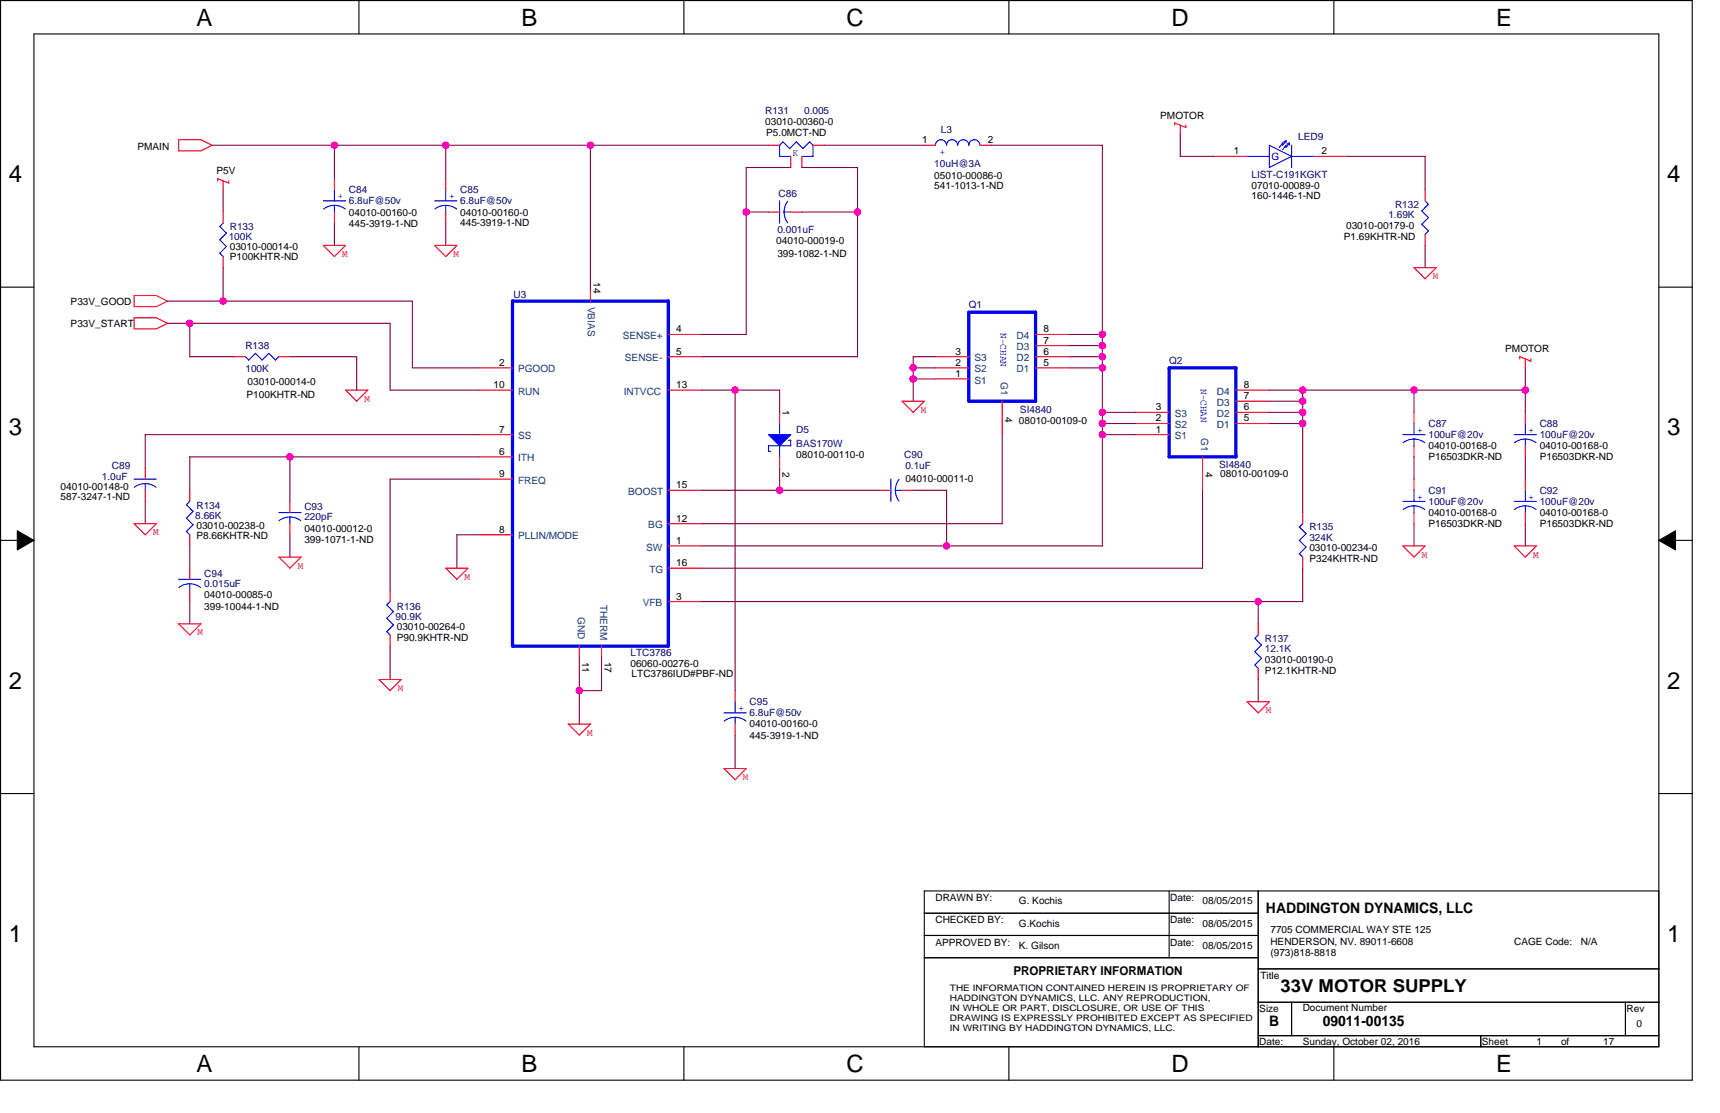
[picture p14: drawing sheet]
<svg xmlns="http://www.w3.org/2000/svg" width="432mm" height="279mm" viewBox="0 0 432 279" stroke-linecap="round" stroke-linejoin="round" font-family="sans-serif">
<defs><g id="words">
<g font-size="6">
<text x="49.3" y="6.4">A</text>
<text x="130.9" y="6.4">B</text>
<text x="212.5" y="6.4">C</text>
<text x="294.1" y="6.4">D</text>
<text x="375.6" y="6.4">E</text>
<text x="2.2" y="45.7">4</text>
<text x="418.5" y="45.7">4</text>
<text x="2.2" y="109.3">3</text>
<text x="418.5" y="109.3">3</text>
<text x="2.2" y="172.9">2</text>
<text x="418.5" y="172.9">2</text>
<text x="2.2" y="236.4">1</text>
<text x="418.5" y="236.4">1</text>
<text x="49.3" y="269">A</text>
<text x="130.9" y="269">B</text>
<text x="212.5" y="269">C</text>
<text x="294.1" y="269">D</text>
<text x="375.6" y="269">E</text>
</g>
<text font-size="4.5" x="321.5" y="248.9">33V MOTOR SUPPLY</text>
<g font-size="3.6">
<text x="317.8" y="229.2">HADDINGTON DYNAMICS, LLC</text>
<text x="318.7" y="257.7">B</text>
<text x="332.1" y="257.7">09011-00135</text>
</g>
<text font-size="3.1" x="254.4" y="244.9">PROPRIETARY INFORMATION</text>
<g font-size="2.5" fill="#000080">
<text x="192.1" y="28.7">R131</text>
<text x="201.9" y="28.7">0.005</text>
<text x="236.2" y="33.4">L3</text>
<text x="325.9" y="35.1">LED9</text>
<text x="234.6" y="41.8">10uH@3A</text>
<text x="314.2" y="44.6">LIST-C191KGKT</text>
<text x="87.6" y="48.5">C84</text>
<text x="87.6" y="51.3">6.8uF@50v</text>
<text x="115.5" y="48.5">C85</text>
<text x="115.5" y="51.3">6.8uF@50v</text>
<text x="195.4" y="49.3">C86</text>
<text x="350.2" y="52.1">R132</text>
<text x="57.7" y="57.7">R133</text>
<text x="195.2" y="58.6">0.001uF</text>
<text x="348.6" y="54.7">1.69K</text>
<text x="57.4" y="60.2">100K</text>
<text x="128.9" y="74.8">U3</text>
<text x="243.2" y="77.3">Q1</text>
<text x="61.6" y="87.6">R138</text>
<text x="61.6" y="93.5">100K</text>
<text x="293.5" y="91.3">Q2</text>
<text x="256.1" y="103.6">SI4840</text>
<text x="358.6" y="107.2">C87</text>
<text x="386.5" y="107.2">C88</text>
<text x="199.9" y="108.6">D5</text>
<text x="199.9" y="112.2">BAS170W</text>
<text x="358.6" y="110">100uF@20v</text>
<text x="386.5" y="110">100uF@20v</text>
<text x="28.1" y="117.8">C89</text>
<text x="227" y="115">C90</text>
<text x="227.3" y="117.8">0.1uF</text>
<text x="306.1" y="117.5">SI4840</text>
<text x="25.6" y="120.6">1.0uF</text>
<text x="358.6" y="124">C91</text>
<text x="386.5" y="124">C92</text>
<text x="49" y="130.4">8.66K</text>
<text x="49.3" y="127.9">R134</text>
<text x="76.4" y="128.1">C93</text>
<text x="76.4" y="130.7">220pF</text>
<text x="358.6" y="126.7">100uF@20v</text>
<text x="386.5" y="126.7">100uF@20v</text>
<text x="328.7" y="133.2">R135</text>
<text x="328.7" y="135.7">324K</text>
<text x="51.3" y="144.9">C94</text>
<text x="51.3" y="147.4">0.015uF</text>
<text x="99.3" y="155.5">90.9K</text>
<text x="99.6" y="153">R136</text>
<text x="317.5" y="161.1">R137</text>
<text x="158.3" y="164.7">LTC3786</text>
<text x="317.5" y="163.6">12.1K</text>
<text x="188.2" y="177">C95</text>
<text x="188.2" y="179.8">6.8uF@50v</text>
</g>
<g font-size="2.5">
<text x="291.3" y="29.8">PMOTOR</text>
<text x="192.1" y="31.5">03010-00360-0</text>
<text x="192.4" y="34.3">P5.0MCT-ND</text>
<text x="231.5" y="35.9">1</text>
<text x="248" y="35.9">2</text>
<text x="34.5" y="37.6">PMAIN</text>
<text x="309.7" y="38.7">1</text>
<text x="331.8" y="38.7">2</text>
<text x="54.3" y="43.8">P5V</text>
<text x="234.6" y="44.9">05010-00086-0</text>
<text x="234.6" y="47.4">541-1013-1-ND</text>
<text x="314.2" y="47.4">07010-00089-0</text>
<text x="314.2" y="49.9">160-1446-1-ND</text>
<text x="87.6" y="54.1">04010-00160-0</text>
<text x="87.6" y="56.9">445-3919-1-ND</text>
<text x="115.5" y="56.6">445-3919-1-ND</text>
<text x="115.5" y="54.1">04010-00160-0</text>
<text x="337.9" y="57.5">03010-00179-0</text>
<text x="57.7" y="62.8">03010-00014-0</text>
<text x="57.7" y="65.3">P100KHTR-ND</text>
<text x="194.9" y="61.4">04010-00019-0</text>
<text x="195.2" y="64.4">399-1082-1-ND</text>
<text x="337.4" y="60.2">P1.69KHTR-ND</text>
<text x="149" y="70.8" transform="rotate(90 149 70.8)">14</text>
<text x="17.7" y="76.5">P33V_GOOD</text>
<text x="17.7" y="82">P33V_START</text>
<text x="169.7" y="83.4">4</text>
<text x="261.9" y="83.4">8</text>
<text x="169.7" y="89">5</text>
<text x="239.9" y="89">3</text>
<text x="261.9" y="89">6</text>
<text x="261.9" y="86.2">7</text>
<text x="377.9" y="88.5">PMOTOR</text>
<text x="125.3" y="91.8">2</text>
<text x="239.9" y="94.6">1</text>
<text x="239.9" y="91.8">2</text>
<text x="261.9" y="91.8">5</text>
<text x="61.9" y="99.9">P100KHTR-ND</text>
<text x="62.2" y="96.6">03010-00014-0</text>
<text x="123.9" y="97.4">10</text>
<text x="169.7" y="97.4">13</text>
<text x="312.2" y="100.2">7</text>
<text x="312.2" y="97.4">8</text>
<text x="196.5" y="103" transform="rotate(90 196.5 103)">1</text>
<text x="252.4" y="104.6" transform="rotate(90 252.4 104.6)">4</text>
<text x="255.8" y="106.3">08010-00109-0</text>
<text x="290.2" y="105.8">2</text>
<text x="290.2" y="103">3</text>
<text x="312.2" y="105.8">5</text>
<text x="312.2" y="103">6</text>
<text x="125.3" y="108.6">7</text>
<text x="290.2" y="108.6">1</text>
<text x="358.6" y="112.8">04010-00168-0</text>
<text x="386.5" y="112.8">04010-00168-0</text>
<text x="125.3" y="119.8">9</text>
<text x="125.3" y="114.2">6</text>
<text x="196.5" y="118.6" transform="rotate(90 196.5 118.6)">2</text>
<text x="199.9" y="115">08010-00110-0</text>
<text x="302.6" y="118.6" transform="rotate(90 302.6 118.6)">4</text>
<text x="306.4" y="119.8">08010-00109-0</text>
<text x="358.6" y="115.6">P16503DKR-ND</text>
<text x="386.5" y="115.6">P16503DKR-ND</text>
<text x="15.2" y="123.1">04010-00148-0</text>
<text x="15.2" y="125.6">587-3247-1-ND</text>
<text x="169.7" y="122.6">15</text>
<text x="227.3" y="120.9">04010-00011-0</text>
<text x="169.7" y="130.9">12</text>
<text x="358.6" y="129.5">04010-00168-0</text>
<text x="386.5" y="129.5">04010-00168-0</text>
<text x="49.3" y="132.9">03010-00238-0</text>
<text x="49.3" y="135.4">P8.66KHTR-ND</text>
<text x="76.4" y="133.4">04010-00012-0</text>
<text x="76.4" y="136.2">399-1071-1-ND</text>
<text x="125.3" y="133.7">8</text>
<text x="169.7" y="136.5">1</text>
<text x="358.6" y="132.3">P16503DKR-ND</text>
<text x="386.5" y="132.3">P16503DKR-ND</text>
<text x="169.7" y="142.1">16</text>
<text x="328.7" y="138.2">03010-00234-0</text>
<text x="328.7" y="141">P324KHTR-ND</text>
<text x="51.3" y="150.2">04010-00085-0</text>
<text x="51.3" y="153">399-10044-1-ND</text>
<text x="169.7" y="150.5">3</text>
<text x="99.6" y="158">03010-00264-0</text>
<text x="99.6" y="160.8">P90.9KHTR-ND</text>
<text x="146.2" y="166.1" transform="rotate(90 146.2 166.1)">11</text>
<text x="151.8" y="166.1" transform="rotate(90 151.8 166.1)">17</text>
<text x="158.3" y="167.5">06060-00276-0</text>
<text x="317.5" y="166.4">03010-00190-0</text>
<text x="158.6" y="170.1">LTC3786IUD#PBF-ND</text>
<text x="317.5" y="169.2">P12.1KHTR-ND</text>
<text x="188.2" y="182.6">04010-00160-0</text>
<text x="188.2" y="185.4">445-3919-1-ND</text>
<text x="234.8" y="226.2">DRAWN BY:</text>
<text x="255.8" y="227">G. Kochis</text>
<text x="293.8" y="226.2">Date:</text>
<text x="301.9" y="227">08/05/2015</text>
<text x="234.8" y="231.8">CHECKED BY:</text>
<text x="255.8" y="232.6">G.Kochis</text>
<text x="293.8" y="231.8">Date:</text>
<text x="301.9" y="232.6">08/05/2015</text>
<text x="234.8" y="237.4">APPROVED BY:</text>
<text x="255.8" y="238.2">K. Gilson</text>
<text x="293.8" y="237.4">Date:</text>
<text x="301.9" y="238.2">08/05/2015</text>
<text x="318.9" y="234.3">7705 COMMERCIAL WAY STE 125</text>
<text x="318.9" y="237.1">HENDERSON, NV. 89011-6608</text>
<text x="318.9" y="239.9">(973)818-8818</text>
<text x="380.1" y="237.1">CAGE Code:</text>
<text x="396.9" y="237.1">N/A</text>
<text x="316.4" y="245.8">Title</text>
<text x="316.1" y="254.1">Size</text>
<text x="327" y="253.9">Document Number</text>
<text x="408.3" y="254.1">Rev</text>
<text x="410.9" y="257.8">0</text>
<text x="316.1" y="262.3">Date:</text>
<text x="327" y="262.3">Sunday, October 02, 2016</text>
<text x="372" y="262.3">Sheet</text>
<text x="385.7" y="262.3">1</text>
<text x="391.9" y="262.3">of</text>
<text x="402.5" y="262.3">17</text>
</g>
<g font-size="2.5" fill="#00f">
<text x="199.1" y="39.1">K</text>
<text x="237.2" y="39" transform="rotate(-90 237.2 39)">+</text>
<text x="319.2" y="40.1">G</text>
<text x="84.8" y="50">+</text>
<text x="112.7" y="50">+</text>
<text x="251.1" y="83.7" transform="rotate(90 251.1 83.7)">N-CHAN</text>
<text x="301.4" y="97.6" transform="rotate(90 301.4 97.6)">N-CHAN</text>
<text x="355.8" y="108.7">+</text>
<text x="383.8" y="108.7">+</text>
<text x="355.8" y="125.4">+</text>
<text x="383.8" y="125.4">+</text>
<text x="185.4" y="178.5">+</text>
</g>
<g font-size="2.5" fill="#f00">
<text x="85.9" y="64.5">M</text>
<text x="113.9" y="64.5">M</text>
<text x="359.7" y="70.1">M</text>
<text x="91.5" y="100.9">M</text>
<text x="231.2" y="103.6">M</text>
<text x="38.4" y="134.4">M</text>
<text x="74.7" y="142.8">M</text>
<text x="356.9" y="140">M</text>
<text x="384.9" y="140">M</text>
<text x="116.6" y="145.6">M</text>
<text x="49.6" y="159.5">M</text>
<text x="99.9" y="173.5">M</text>
<text x="317.8" y="179.1">M</text>
<text x="147.4" y="184.7">M</text>
<text x="186.5" y="195.8">M</text>
</g>
<g font-size="2.5" fill="#004080">
<text x="147.6" y="77" transform="rotate(90 147.6 77)">VBIAS</text>
<text x="156.3" y="85.1">SENSE+</text>
<text x="255.2" y="87.9">D3</text>
<text x="255.2" y="85.1">D4</text>
<text x="130.1" y="93.5">PGOOD</text>
<text x="156.9" y="90.7">SENSE-</text>
<text x="244.6" y="93.5">S2</text>
<text x="244.6" y="90.7">S3</text>
<text x="251.2" y="96" transform="rotate(90 251.2 96)">G1</text>
<text x="255.2" y="93.5">D1</text>
<text x="255.2" y="90.7">D2</text>
<text x="130.1" y="99.1">RUN</text>
<text x="156.6" y="99.1">INTVCC</text>
<text x="244.6" y="96.3">S1</text>
<text x="305.5" y="101.9">D3</text>
<text x="305.5" y="99.1">D4</text>
<text x="294.9" y="107.5">S2</text>
<text x="294.9" y="104.7">S3</text>
<text x="305.5" y="107.5">D1</text>
<text x="305.5" y="104.7">D2</text>
<text x="130.1" y="110.3">SS</text>
<text x="294.9" y="110.3">S1</text>
<text x="301.5" y="109.9" transform="rotate(90 301.5 109.9)">G1</text>
<text x="130.1" y="115.8">ITH</text>
<text x="130.1" y="121.4">FREQ</text>
<text x="157.7" y="124.2">BOOST</text>
<text x="130.1" y="135.4">PLLIN/MODE</text>
<text x="162.8" y="132.6">BG</text>
<text x="162.2" y="138.2">SW</text>
<text x="163" y="143.8">TG</text>
<text x="145.1" y="154.9" transform="rotate(90 145.1 154.9)">GND</text>
<text x="150.7" y="151.8" transform="rotate(90 150.7 151.8)">THERM</text>
<text x="161.4" y="152.2">VFB</text>
</g>
<g font-size="2.2">
<text x="238.5" y="248.9">THE INFORMATION CONTAINED HEREIN IS PROPRIETARY OF</text>
<text x="238.5" y="251.4">HADDINGTON DYNAMICS, LLC. ANY REPRODUCTION,</text>
<text x="238.5" y="253.8">IN WHOLE OR PART, DISCLOSURE, OR USE OF THIS</text>
<text x="238.5" y="256.3">DRAWING IS EXPRESSLY PROHIBITED EXCEPT AS SPECIFIED</text>
<text x="238.5" y="258.8">IN WRITING BY HADDINGTON DYNAMICS, LLC.</text>
</g>
</g></defs>
<path d="M.1 .1h424.7v271.1h-424.7zM8.5 8.5h407.9v254.3h-407.9z" fill="none" stroke="#000" stroke-width=".28"/>
<g fill="#fff">
<path d="M49.3 1h4v6.7h-4z"/>
<path d="M49.3 263.6h4v6.7h-4z"/>
</g>
<path d="M90.1 .1v8.4M90.1 262.8v8.4" fill="none" stroke="#000" stroke-width=".28"/>
<g fill="#fff">
<path d="M130.9 1h4v6.7h-4z"/>
<path d="M130.9 263.6h4v6.7h-4z"/>
</g>
<path d="M171.7 .1v8.4M171.7 262.8v8.4" fill="none" stroke="#000" stroke-width=".28"/>
<g fill="#fff">
<path d="M212.5 1h4.3v6.7h-4.3z"/>
<path d="M212.5 263.6h4.3v6.7h-4.3z"/>
</g>
<path d="M253.3 .1v8.4M253.3 262.8v8.4" fill="none" stroke="#000" stroke-width=".28"/>
<g fill="#fff">
<path d="M294.1 1h4.3v6.7h-4.3z"/>
<path d="M294.1 263.6h4.3v6.7h-4.3z"/>
</g>
<path d="M334.9 .1v8.4M334.9 262.8v8.4" fill="none" stroke="#000" stroke-width=".28"/>
<g fill="#fff">
<path d="M375.6 1h4v6.7h-4z"/>
<path d="M375.6 263.6h4v6.7h-4z"/>
<path d="M2.2 40.3h3.4v6.7h-3.4z"/>
<path d="M418.5 40.3h3.4v6.7h-3.4z"/>
<path d="M2.2 103.9h3.4v6.7h-3.4z"/>
<path d="M418.5 103.9h3.4v6.7h-3.4z"/>
</g>
<path d="M.1 72.1h8.4M416.4 72.1h8.4" fill="none" stroke="#000" stroke-width=".28"/>
<g fill="#fff">
<path d="M2.2 167.4h3.4v6.7h-3.4z"/>
<path d="M418.5 167.4h3.4v6.7h-3.4z"/>
</g>
<path d="M.1 135.7h8.4M416.4 135.7h8.4" fill="none" stroke="#000" stroke-width=".28"/>
<path d="M4.3 133.2l4.2 2.5-4.2 2.4zM416.4 135.7l4.2-2.5v4.9z" fill="#000"/>
<path d="M4.3 133.2l4.2 2.5-4.2 2.4zM416.4 135.7l4.2-2.5v4.9z" fill="none" stroke="#000" stroke-width=".25"/>
<g fill="#fff">
<path d="M2.2 231h3.4v6.7h-3.4z"/>
<path d="M418.5 231h3.4v6.7h-3.4z"/>
</g>
<g fill="none" stroke="#000" stroke-width=".28">
<path d="M.1 199.2h8.4M416.4 199.2h8.4M232 223.7h184.4v39.1h-184.4zM232 229.2h83.9M232 234.8h83.9M293.5 223.7v16.7M315.9 223.7v39.1M232 240.4h83.9M315.9 243.2h100.5M315.9 251.6h100.5M315.9 260h100.5M324.2 251.6v8.4"/>
<path d="M371.7 260v2.8M408.1 251.6v8.4"/>
</g>
<g fill="none" stroke="#f00" stroke-width=".28">
<path d="M192.9 36.5h2.8M198.5 39.3v2.8M201.3 39.3v2.8M204.1 36.5h2.8M232 36.5h2.8M246 36.5h2.8M296.3 31.4v2.3M297.7 31.4v.6l-2.8-1.1v.5M54.6 44.8v.6M54.6 44.8l2.8 1.2v-.6M56 45.4v2.2M192.9 53.2h2.8"/>
<path d="M198.5 53.2h2.8M81.2 61.6h5.6l-2.8 2.8zM114.7 61.6l-2.8 2.8-2.8-2.8h5.6M357.8 70l-2.8-2.8h5.6l-2.8 2.8M86.8 97.9h5.6l-2.9 2.8zM234.8 95.1h8.4M234.8 92.3h8.4M234.8 89.5h8.4M260 92.3h8.4M260 89.5h8.4M260 86.8h8.4M260 84h8.4"/>
<path d="M310.3 97.9h8.4M381.5 90.1v-.6l1.4 .6M382.9 90.1l1.4 .6M382.9 90.1v2.3M384.3 90.1v.6M36.5 117.5v2.8M229.2 103.5l-2.7-2.8h5.6l-2.9 2.8M251.6 100.7v8.4M285.1 109.1h8.4M285.1 106.3h8.4M285.1 103.5h8.4M301.9 114.7v8.4"/>
<path d="M310.3 100.7h8.4M310.3 106.3h8.4M310.3 103.5h8.4M355 103.5v2.8M355 111.9v2.8M382.9 103.5v2.8M382.9 111.9v2.8M33.7 131.5l2.8 2.8 2.8-2.8M33.7 131.5h5.6M36.5 123.1v2.8M47.6 123.1v2.8M47.6 134.3v2.8"/>
<path d="M70 139.8h5.6l-2.8 2.8zM327 128.7v2.8M327 139.8v2.8M352.2 137h5.6l-2.8 2.8zM355 120.3v2.8M355 128.7v2.8M380.1 137h5.6l-2.8 2.8zM382.9 120.3v2.8M382.9 128.7v2.8M44.8 156.6l2.8 2.8 2.8-2.8h-5.6M47.6 142.6v2.8M47.6 148.2v2.8"/>
<path d="M97.9 148.2v2.8M97.9 159.4v2.8M111.9 142.6h5.6l-2.8 2.8zM315.9 156.6v2.8M95.1 170.6h5.6l-2.8 2.8zM313.1 176.2h5.6l-2.8 2.8zM315.9 167.8v2.8M145.4 184.5l-2.8-2.7h5.6l-2.8 2.8M184.5 195.7l-2.7-2.8h5.5l-2.8 2.8"/>
</g>
<g fill="none" stroke="#00f" stroke-width=".28">
<path d="M196.6 35.6l-.9 .9v2.8h2.8M199.9 35.6l-1.7 1.7-1.6-1.7M203.3 35.6l.8 .9v2.8h-2.8M203.3 35.6l-1.7 1.7-1.7-1.7M234.8 36.5a1.39 1.39 0 0 1 1.4-1.4 1.4 1.4 0 0 1 1.4 1.4 1.39 1.39 0 0 1 1.4-1.4 1.4 1.4 0 0 1 1.4 1.4 1.39 1.39 0 0 1 1.4-1.4 1.4 1.4 0 0 1 1.4 1.4 1.39 1.39 0 0 1 1.4-1.4 1.4 1.4 0 0 1 1.4 1.4M195.7 50.4v5.6M196.8 53.2l.3 1.5 .7 1.2M196.8 53.2h1.7M197.8 50.5l-.7 1.3-.3 1.4M352.2 109.1h5.6M355 110.2l1.4 .3 1.3 .6M355 110.2l-1.5 .3-1.3 .6"/>
<path d="M355 106.3v2.8M355 110.2v1.7M380.1 109.1h5.6M382.9 110.2l1.5 .3 1.2 .6M382.9 110.2l-1.4 .3-1.3 .6M382.9 106.3v2.8M382.9 110.2v1.7M33.7 120.3h5.6M36.5 121.4l-1.5 .2-1.3 .7M36.5 121.4l1.4 .2 1.3 .7M36.5 121.4v1.7M47.6 125.9l-.8 .8 1.7 1.7"/>
<path d="M48.5 128.4l-1.7 1.7 1.7 1.6-1.7 1.7 .8 .9M327 131.5l-.8 .8 1.7 1.7M327.9 134l-1.7 1.6 1.7 1.7-1.7 1.7 .8 .8M352.2 125.9h5.6M355 127l1.4 .2 1.3 .7M355 127l-1.5 .2-1.3 .7M355 123.1v2.8M355 127v1.7M380.1 125.9h5.6M382.9 127l1.5 .2 1.2 .7M382.9 127l-1.4 .2-1.3 .7M382.9 123.1v2.8"/>
<path d="M382.9 127v1.7M44.8 145.4h5.6M47.6 146.5l-1.4 .3-1.3 .7M47.6 146.5l1.5 .3 1.3 .7M47.6 146.5v1.7M97.9 151l-.8 .8 1.7 1.7-1.7 1.7 1.7 1.7-1.7 1.7 .8 .8M315.9 159.4l-.9 .8 1.7 1.7-1.7 1.7M315 163.6l1.7 1.7-1.7 1.6 .9 .9"/>
</g>
<path d="M243.2 78.4h16.8v22.3h-16.8zM293.5 92.3h16.8v22.4h-16.8z" fill="none" stroke="#00f" stroke-width=".83"/>
<path d="M192.9 109.1h5.6l-2.8 2.8z" fill="#00f"/>
<g fill="none" stroke="#00f" stroke-width=".28">
<path d="M313.1 39.3h5.6M318.7 36.5l5.5 2.8-5.5 2.8zM322.8 35.3l-.5 .3M322.8 35.3v.6M322.9 35.3l-.9 1.2v-.6l-.8 1.1M323.7 35.9l-.6 .3M323.7 35.9v.6M323.7 35.9l-.9 1.1v-.5l-.8 1.1M324.2 39.3h5.6M324.2 36.5v5.6M56 56l-.8 .8 1.7 1.7-1.7 1.7 1.7 1.7-1.7 1.7 .8 .8M81.2 50.4h5.6"/>
<path d="M84 51.5l1.4 .3 1.3 .7M84 51.5l-1.5 .3-1.3 .7M84 47.6v2.8M84 51.5v1.7M109.1 50.4h5.6M111.9 51.5l1.4 .3 1.3 .7M111.9 51.5l-1.4 .3-1.3 .7M111.9 47.6v2.8M111.9 51.5v1.7M357.8 50.4l.8 .9-1.7 1.7 1.7 1.6-1.7 1.7 1.7 1.7-.8 .8M61.6 89.5l.8 .9 1.7-1.7 1.7 1.7 1.7-1.7 1.6 1.7 .9-.9M192.9 109.1h5.6l-2.8 2.8z"/>
<path d="M195.7 106.3v2.8M195.7 111.9v2.8M197.9 110.5h.6v1.4h-5.6v1.4h.6M70 128.7h5.6M72.8 129.8l-1.5 .2-1.2 .7M72.8 129.8l1.4 .2 1.3 .7M72.8 129.8v1.7M223.7 120.3v5.6M224.8 123.1l.2 1.4 .7 1.3M224.8 123.1h1.7M225.7 120.3l-.7 1.3-.2 1.5M181.8 179h5.5"/>
<path d="M184.5 176.2v2.8M184.5 180.1l1.5 .2 1.3 .7M184.5 180.1l-1.4 .2-1.3 .7M184.5 180.1v1.7"/>
</g>
<g fill="none" stroke="#f00" stroke-width=".28">
<path d="M44.8 37.9h5.6M44.8 37.9v-2.8h5.6l2.8 1.4-2.8 1.4M304.7 39.3h8.4M329.8 39.3h8.4M56 53.2v2.8M84 44.8v2.8M84 53.2v2.8M111.9 44.8v2.8M111.9 53.2v2.8M357.8 47.6v2.8M357.8 58.8v2.8M39.3 74.2l2.8 1.4-2.9 1.4"/>
<path d="M39.3 79.8l2.8 1.4-2.8 1.4h-5.6v-2.8h5.6M39.3 74.2h-5.6v2.8h5.6M56 64.4v2.8M148.2 72.8v2.8M58.8 89.5h2.8M70 89.5h2.8M120.3 92.3h8.4M120.3 97.9h8.4M167.8 84h8.4M167.8 89.5h8.4M167.8 97.9h8.4M120.3 109.1h8.4"/>
<path d="M120.3 114.7h8.4M195.7 103.5v2.8M195.7 114.7v2.8M72.8 125.9v2.8M72.8 131.5v2.8M120.3 134.3h8.4M120.3 120.3h8.4M167.8 137h8.4M167.8 131.5h8.4M167.8 123.1h8.4M220.9 123.1h2.8M226.5 123.1h2.8"/>
<path d="M167.8 151h8.4M167.8 142.6h8.4M145.4 162.2v2.8M151 162.2v2.8M184.5 173.4v2.8M184.5 181.8v2.8"/>
</g>
<path d="M128.7 75.6h39.1v86.6h-39.1z" fill="none" stroke="#00f" stroke-width=".83"/>
<path d="M53.2 36.5h139.7M206.9 36.5h25.2M187.3 53.2h5.6M198.5 42.1h-11.2v41.9h-11.1M201.3 53.2h14" fill="none" stroke="#800040" stroke-width=".28"/>
<circle cx="187.3" cy="53.2" r=".83" fill="#f0f"/>
<circle cx="187.3" cy="53.2" r=".83" fill="none" stroke="#f0f" stroke-width=".28"/>
<path d="M201.3 42.1h14v47.5l-39.1-.1" fill="none" stroke="#800040" stroke-width=".28"/>
<circle cx="215.3" cy="53.2" r=".83" fill="#f0f"/>
<circle cx="215.3" cy="53.2" r=".83" fill="none" stroke="#f0f" stroke-width=".28"/>
<path d="M268.4 89.5h8.4M268.4 92.3h8.4M268.4 84h8.4M268.4 86.8h8.4M276.7 84v53.1l-100.5-.1M120.3 134.3h-5.6v8.3M327 142.6v8.4h-11.1v5.6M315.9 170.6v5.6" fill="none" stroke="#800040" stroke-width=".28"/>
<circle cx="276.7" cy="86.7" r=".83" fill="#f0f"/>
<circle cx="276.7" cy="86.7" r=".83" fill="none" stroke="#f0f" stroke-width=".28"/>
<circle cx="276.7" cy="89.5" r=".83" fill="#f0f"/>
<circle cx="276.7" cy="89.5" r=".83" fill="none" stroke="#f0f" stroke-width=".28"/>
<circle cx="276.7" cy="92.3" r=".83" fill="#f0f"/>
<circle cx="276.7" cy="92.3" r=".83" fill="none" stroke="#f0f" stroke-width=".28"/>
<path d="M248.8 36.5h28M276.7 36.5v47.5M251.6 109.1v22.4h-75.4M301.9 123.1v19.5h-125.7" fill="none" stroke="#800040" stroke-width=".28"/>
<circle cx="276.7" cy="84" r=".83" fill="#f0f"/>
<circle cx="276.7" cy="84" r=".83" fill="none" stroke="#f0f" stroke-width=".28"/>
<path d="M176.2 151h139.7" fill="none" stroke="#800040" stroke-width=".28"/>
<circle cx="315.9" cy="151" r=".83" fill="#f0f"/>
<circle cx="315.9" cy="151" r=".83" fill="none" stroke="#f0f" stroke-width=".28"/>
<path d="M229.2 95.1h5.6M234.8 89.5h-5.6v11.2" fill="none" stroke="#800040" stroke-width=".28"/>
<circle cx="229.2" cy="95.1" r=".83" fill="#f0f"/>
<circle cx="229.2" cy="95.1" r=".83" fill="none" stroke="#f0f" stroke-width=".28"/>
<path d="M229.2 92.3h5.6" fill="none" stroke="#800040" stroke-width=".28"/>
<circle cx="229.2" cy="92.3" r=".83" fill="#f0f"/>
<circle cx="229.2" cy="92.3" r=".83" fill="none" stroke="#f0f" stroke-width=".28"/>
<path d="M120.3 114.7h-72.7v8.4M120.3 109.1h-83.8v8.4M318.7 100.7h8.3M318.7 106.3h8.3M355 103.5v-5.6h-28v30.8M36.5 125.9v5.6M47.6 137v5.6M47.6 151v5.6M97.9 162.2v8.4" fill="none" stroke="#800040" stroke-width=".28"/>
<circle cx="327" cy="100.7" r=".83" fill="#f0f"/>
<circle cx="327" cy="100.7" r=".83" fill="none" stroke="#f0f" stroke-width=".28"/>
<circle cx="327" cy="106.3" r=".83" fill="#f0f"/>
<circle cx="327" cy="106.3" r=".83" fill="none" stroke="#f0f" stroke-width=".28"/>
<path d="M382.9 92.3v5.6h-27.9M355 131.5v5.6M382.9 131.5v5.6" fill="none" stroke="#800040" stroke-width=".28"/>
<circle cx="355" cy="97.9" r=".83" fill="#f0f"/>
<circle cx="355" cy="97.9" r=".83" fill="none" stroke="#f0f" stroke-width=".28"/>
<path d="M382.9 97.9v5.6M355 114.7v5.6M382.9 114.7v5.6" fill="none" stroke="#800040" stroke-width=".28"/>
<circle cx="382.9" cy="97.9" r=".83" fill="#f0f"/>
<circle cx="382.9" cy="97.9" r=".83" fill="none" stroke="#f0f" stroke-width=".28"/>
<path d="M318.7 103.5h8.3" fill="none" stroke="#800040" stroke-width=".28"/>
<circle cx="327" cy="103.5" r=".83" fill="#f0f"/>
<circle cx="327" cy="103.5" r=".83" fill="none" stroke="#f0f" stroke-width=".28"/>
<path d="M318.7 97.9h8.3" fill="none" stroke="#800040" stroke-width=".28"/>
<circle cx="327" cy="97.9" r=".83" fill="#f0f"/>
<circle cx="327" cy="97.9" r=".83" fill="none" stroke="#f0f" stroke-width=".28"/>
<path d="M148.2 36.5v36.3M145.4 165v16.8" fill="none" stroke="#800040" stroke-width=".28"/>
<circle cx="148.2" cy="36.5" r=".83" fill="#f0f"/>
<circle cx="148.2" cy="36.5" r=".83" fill="none" stroke="#f0f" stroke-width=".28"/>
<path d="M151 165v8.4h-5.6" fill="none" stroke="#800040" stroke-width=".28"/>
<circle cx="145.4" cy="173.4" r=".83" fill="#f0f"/>
<circle cx="145.4" cy="173.4" r=".83" fill="none" stroke="#f0f" stroke-width=".28"/>
<path d="M176.2 97.9h19.5v5.6M195.7 117.5v5.6M176.2 123.1h44.7" fill="none" stroke="#800040" stroke-width=".28"/>
<circle cx="195.7" cy="123.1" r=".83" fill="#f0f"/>
<circle cx="195.7" cy="123.1" r=".83" fill="none" stroke="#f0f" stroke-width=".28"/>
<path d="M229.2 123.1h8.4v14" fill="none" stroke="#800040" stroke-width=".28"/>
<circle cx="237.6" cy="137" r=".83" fill="#f0f"/>
<circle cx="237.6" cy="137" r=".83" fill="none" stroke="#f0f" stroke-width=".28"/>
<path d="M276.7 103.5h8.4" fill="none" stroke="#800040" stroke-width=".28"/>
<circle cx="276.7" cy="103.5" r=".83" fill="#f0f"/>
<circle cx="276.7" cy="103.5" r=".83" fill="none" stroke="#f0f" stroke-width=".28"/>
<path d="M276.7 106.3h8.4" fill="none" stroke="#800040" stroke-width=".28"/>
<circle cx="276.7" cy="106.3" r=".83" fill="#f0f"/>
<circle cx="276.7" cy="106.3" r=".83" fill="none" stroke="#f0f" stroke-width=".28"/>
<path d="M276.7 109.1h8.4" fill="none" stroke="#800040" stroke-width=".28"/>
<circle cx="276.7" cy="109.1" r=".83" fill="#f0f"/>
<circle cx="276.7" cy="109.1" r=".83" fill="none" stroke="#f0f" stroke-width=".28"/>
<path d="M184.5 97.9v75.5" fill="none" stroke="#800040" stroke-width=".28"/>
<circle cx="184.5" cy="97.9" r=".83" fill="#f0f"/>
<circle cx="184.5" cy="97.9" r=".83" fill="none" stroke="#f0f" stroke-width=".28"/>
<path d="M72.8 114.7v11.2M72.8 134.3v5.5M120.3 120.3h-22.4v27.9" fill="none" stroke="#800040" stroke-width=".28"/>
<circle cx="72.8" cy="114.7" r=".83" fill="#f0f"/>
<circle cx="72.8" cy="114.7" r=".83" fill="none" stroke="#f0f" stroke-width=".28"/>
<path d="M111.9 36.5v8.3M184.5 184.5v8.4" fill="none" stroke="#800040" stroke-width=".28"/>
<circle cx="111.9" cy="36.5" r=".83" fill="#f0f"/>
<circle cx="111.9" cy="36.5" r=".83" fill="none" stroke="#f0f" stroke-width=".28"/>
<path d="M84 36.5v8.3" fill="none" stroke="#800040" stroke-width=".28"/>
<circle cx="84" cy="36.5" r=".83" fill="#f0f"/>
<circle cx="84" cy="36.5" r=".83" fill="none" stroke="#f0f" stroke-width=".28"/>
<path d="M296.3 33.7v5.6h8.4M338.2 39.3h19.6v8.3M56 47.6v5.6M84 56v5.6M111.9 56v5.6M42 75.6h61.5M56 67.2v8.4M103.5 75.6v16.8l16.8-.1M357.8 61.6v5.6M42.1 81.2h55.8v16.7h22.4" fill="none" stroke="#800040" stroke-width=".28"/>
<circle cx="56" cy="75.6" r=".83" fill="#f0f"/>
<circle cx="56" cy="75.6" r=".83" fill="none" stroke="#f0f" stroke-width=".28"/>
<path d="M47.6 81.2v8.3h11.2" fill="none" stroke="#800040" stroke-width=".28"/>
<circle cx="47.6" cy="81.2" r=".83" fill="#f0f"/>
<circle cx="47.6" cy="81.2" r=".83" fill="none" stroke="#f0f" stroke-width=".28"/>
<path d="M72.8 89.5h16.8l-.1 8.4" fill="none" stroke="#800040" stroke-width=".28"/>
<use href="#words"/>
</svg>
